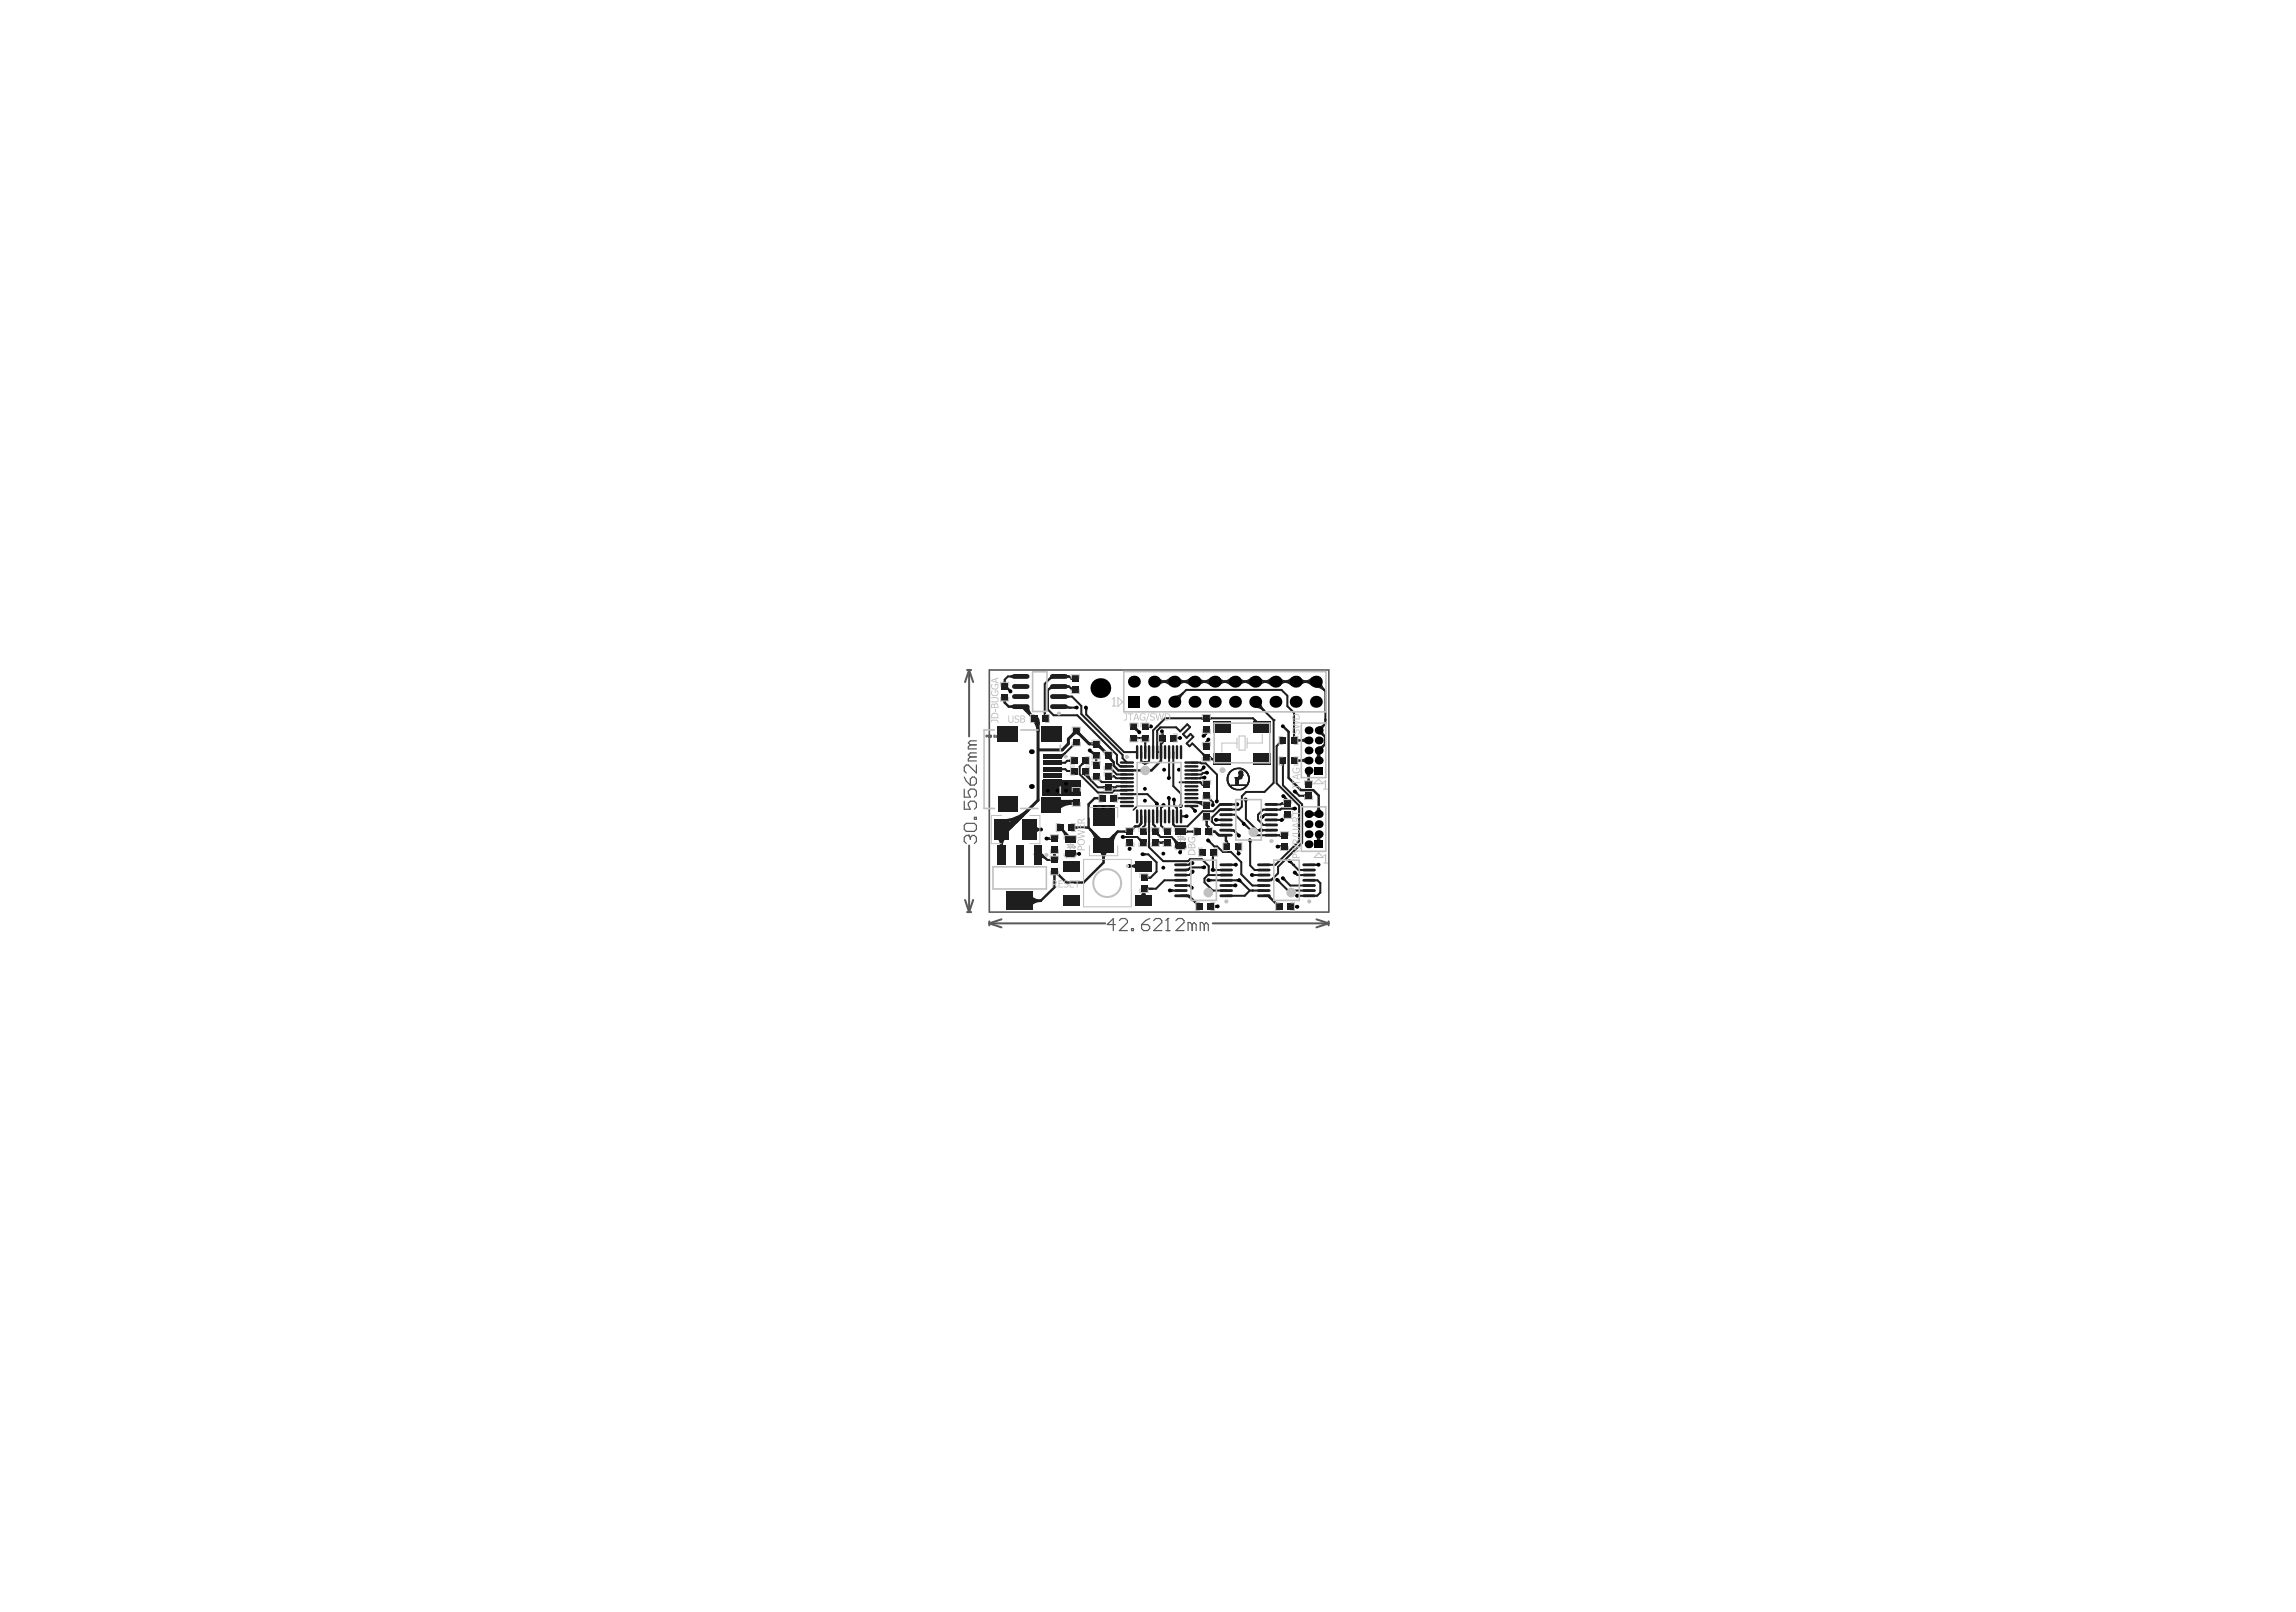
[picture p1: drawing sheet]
<svg xmlns="http://www.w3.org/2000/svg" width="288mm" height="202mm" viewBox="0 0 288 202" stroke-linecap="round" stroke-linejoin="round" font-family="sans-serif">
<g fill="none" stroke="#5a5a5a" stroke-width=".25">
<path d="M121.3 84h.5M121.5 84l.5 1.5M121.5 84v8.3M121.5 84l-.5 1.5M121 112.9l.5 1.5M121.3 114.4h.5M121.5 106v8.4M122 112.9l-.5 1.5M124 115.5v.5M124 115.8l1.6 .5M124 115.8h14.6M125.6 115.3l-1.6 .5"/>
<path d="M152.1 115.8h14.5M165.1 115.3l1.5 .5M166.6 115.5v.5M166.6 115.8l-1.5 .5"/>
</g>
<path d="M123.6 92.4h.2v-.2h-.2v.2M124 92.2h-.1v.2h.1M124.1 91.5v9.9M124.1 92.3h.1M124.1 92.2h.2v.2h-.2zM124.1 92.3h.2M124.6 92.3h.1M124.8 92.2h-.2v.2h.2M125.1 92.2v.2h-.2v-.1h.2M125.3 92.4h-.2l.1-.1h.1v.2h-.1M125.4 92.4h.1v-.1h-.1l.1 .1" fill="none" stroke="#5a5a5a" stroke-width=".13"/>
<path d="M124 84h42.6v30.4h-42.6z" fill="none" stroke="#5a5a5a" stroke-width=".2"/>
<g fill="none" stroke="#5a5a5a" stroke-width=".15">
<path d="M120.9 99v1h.8l-.3-.5v-.3l.3-.2h.5l.2 .2v.5l-.2 .3M120.9 97.4l.3 .5 .5 .6M121.7 97.7l.2-.3h.3l.2 .3v.5l-.2 .3h-.5zM121.7 93.4l-.3 .3v.2h1M121.7 94.9l-.3 .3v.2h1M121.7 94.9h.7M121.7 93.4h.7M122.4 95.9v1l-1-1h-.2l-.3 .3v.5l.3 .2M122.4 94.4h-.7l-.3 .3 .3 .2M122.4 92.9h-.7l-.3 .3 .3 .2M120.9 100.5v1h.8l-.3-.5v-.3l.3-.2h.5l.2 .2v.5l-.2 .3M120.9 103.5l.3-.3h1l.2 .3v.5l-.2 .3h-1l-.3-.3z"/>
<path d="M121.4 104.8h.1M121.4 104.8h-.2l-.3 .2v.5l.3 .3M121.4 104.8l.3 .2M121.7 105l.2-.2h.3l.2 .2v.5l-.2 .3M121.7 105v.3M122.2 102.5h.2v.2h-.2zM139.8 115.9h-1l.8-.7v1.5M140.3 115.4l.3-.2h.5l.3 .2v.3l-1.1 1h1.1M141.9 116.4h.2v.3h-.2zM143.1 115.9h.8l.2 .3v.2l-.2 .3h-.5l-.3-.3zM144.1 115.2l-.5 .2-.5 .5M144.7 115.4l.2-.2h.5l.3 .2v.3l-1 1h1"/>
<path d="M146.2 116.7h.5M146.4 115.2h.1M146.4 115.2v1.5M146.4 115.2l-.2 .2M147.4 115.4l.3-.2h.5l.3 .2v.3l-1.1 1h1.1M149.5 115.9l-.3-.2h-.2v1M149.5 115.9v.8M149.5 115.9l.2-.2 .3 .2v.8M151 115.9l-.3-.2h-.2v1M151 115.9v.8M151 115.9l.2-.2 .3 .2v.8"/>
</g>
<g fill="none" stroke="#1e1e1e" stroke-width=".3">
<path d="M126 87.4v.7l.5 .5h1.7M134.9 91.7h.1M142.2 91.2l.7 .6M145.7 91.7v1.4l-.1 .2v2.1l-1.2 1.2h-4.2l-.6-.6v-.4l-.7-.7v-.2M149.4 98.1h1.1l.3 .2h.5M160.9 91.1l.7 .7v5.7l1.5 1.6h1.6l.6 .7v2.3h-1.2M126.4 104h-.8l-.1 3.2M134.3 103.8h2.2l1.9 1.9v2.5l-2.5 2.5h-2.2l-1.5-1.5v2.1l-1.7 1.7h-2.7M138.3 100.1h-1.1l-.7 .7v3M143.1 102.4v.9l-.4 .3h-.4l-.6 .7h-1.6l-1.7 1.7M144.8 105.7h1.5M148 112.3h1l1.4 1.4"/>
<path d="M151.3 102.4v1.1l.2 .2v.6h.8l.5 .4h.9l.1 1.5M158.4 112.3h.6l1.4 1.4"/>
</g>
<g fill="none" stroke="#1e1e1e" stroke-width=".25">
<path d="M128 84.8h-1.6l-.4 .4v.8l.7 .7M131.9 96.5h1.7l.2 .2h.9M132 98.1h2.2l1 1M132.8 86.2h-1.1l-.3 .4v2.4l.7 .7h3l4.9 5v1l.4 .4h.9M132.8 86.1h1.3l.3 .4h.4M132.8 87.3h1.6l1.2 1.2v1l5.1 5.2v.4l.6 .5M132.8 88.7h2.2M134.7 95.4h-.9l-.3 .2h-1.6M134.8 85.1h-.5l-.2-.3h-2.2l-.9 1v4.3l.1 .1M134.9 93.1l-1.8 1.8h-1.2M136.1 96.7v.5l1.6 1.5h1.2M136.1 95.4l-.7 .7v1l2.3 2.3h1.7l.3-.3h1.6"/>
<path d="M136.2 88.7v.9l4.7 4.7h1.7M136.7 94.1l.5 .6h.2v1.3M137.6 97.3v.2l.5 .6h3.2M138.9 97.3h.8l.2 .3h1.4M139.1 96.1v.1l.9 .9h1.3M141.3 98.6h-1.3l-.1 .1h-.8M141.3 99.6h2.6l1.2 1.2v1.6M142.2 92.5l1.4 .1v1.7M143.1 94.3v1.1l.2 .2h.6l.2-.2v-1.1M144.3 91.1h-.8M144.7 85.5h20.3l1.2 1.2v4.1l-.9 .8 .8 .8v.9l-.8 .8v1.3M145.1 94.3h.1"/>
<path d="M145.1 94.3v-2.7l.4-.4h2l.5 .5 .9-.9 .3 .4-.9 .9 .5 .4 .5-.5 .3 .4-.8 .8 .3 .4 .4-.4 1.7 1.8 .5-.1 .2 .3h1.3M146.6 94.3v3.3M147.1 94.3v4.3l1 .9v1.6M147.1 92.5h.9M147.2 88l1.5-1.5h12l.7 .7v1.4l.8 .8v3.4M147.9 98.1h1.5M149.4 97.6h1.1M149.4 95.6h1.1l.1 .1h.6l1.4 1.4v3.4M150.5 97.6h.1M151 96.2l-.4 .4h-1.2M151.1 97.5l-.6 .1M151.2 91.5v.5l-.3 .3"/>
<path d="M151.3 99.8l.8 .8v.4M151.3 90l-.1 .1M151.4 96.9h-.6l-.2 .2h-1.2M151.5 92.7l-.3 .4v.5M157.4 88l2.3 2.3M158.2 91.2l-1.1-1.1h-11l-1.5 1.5v2.7M159.7 90.3h.1M159.7 90.3v7.9l-1.2 1.1h-2.3l-.5 .5v1.4l-.4 .3h-2.3l-1 1-.1 .5 .5 .4h1.3M160.8 93v-.2l-.7 .8v4.6l2.8 2.8v4.5l-3 2.9h-1.5M160.8 95.4v3.1l2.5 2.4v4.8l-3.1 3v.8l-.8 .9h-1M160.8 92.7l-.1 .1M160.9 99.8l.5 .5v.4h-.7l-.1 .2h-1.2"/>
<path d="M161 95.4h-.3l.1 .2M162.2 92.8h1.9M162.4 99.3l.5 .5h1.2M164.1 95.4h-1.9M164.1 96.6v1.8M129.1 104h1.5M131.2 105.2h1M132.2 106.6v1.2h-.9l-.6-.6h-.6M132.9 103.8l1.3 1.2v.3M134.2 107.1h1.1M139.7 100.1h1.6M140.8 105h1.8l.7 .7"/>
<path d="M141.6 108.6h1.8M141.7 105.7v.8M143.3 107.1h.7l1 1v1.2l-.8 .8h-.8M143.6 102.4v1.1l-.3 .2v.6M144.1 102.4v3.8l1.7 1.8h3.2l.2-.3h1.5l.8 .9v1.1M144.6 102.4v1l.2 .2v.7l.7 .7h1.4l1.1 1M145.9 100.9l-.3 .4v2.2l.7 .8M146.6 100.1v2.3M146.7 111.7h1.3M147.2 100.3v.7l.4 .4v1M148 106v.9M148 110.4h-2l-1.1 1h-1.5v1.4v.1"/>
<path d="M148 108.4h1M148 111h1.2l.3 .3M148.1 102.4h.7M148.6 104.3h1.6M149.4 101.1v.1l.5 .5M149.4 100.6h1.5l.4 .4M149.5 108.2h-.2l-.2 .2M149.6 109.3l-.5 .4h-1.1M151 108.8h-1.7l-.3 .3h-1M151.5 105.4l.8 .7h.3l.7 .7h1l1.3 1.3v1.5l1.4 1.4h1.4M151.5 110.4h3.9l1.3 1.3M151.8 113.7h.9"/>
<path d="M152.2 106.9l-.1 .1v2.1h1.7M152.5 102.8h1.2M153.7 104.1h1l.7 .7M153.7 102.2h1.1l2.7 2.5 3.6 .1M153.8 109.7h-2.4l-.4 .5v.4l1.1 1.1h1.7M153.8 108.4h1.2M153.8 111h1.1M155.2 100.9h-2.2l-.9 .8h-1.3l-1.9 1.9h-1.6l-.2-.2v-1M155.2 106.2v.8l.2 .1M156.2 100.3v2.4l1.4 1.4h1.8M156.7 111.7l-.6 .6h-2.3M156.7 111.7h1.7"/>
<path d="M156.7 105.3v3.2l.6 .6h1.1M157 109.7h1.4M159.4 102.2h-.9l-.2 .3M160.2 110.4l1.3 1.3h2.6M160.2 106.2h.9M160.9 110.1l.9 .9h2.3M161.4 102.1l-.7 .7h-1.3M161.7 108h.1M161.7 108l.4 .4M161.8 113.7h.9M162.1 108.4h.1M162.1 108.4l.7 .7h1.3"/>
<path d="M162.2 101.4h.1M162.4 101.4h.1M162.4 109.4l.3 .3h1.4M162.4 101.4h-1.8l-.1 .1h-2.1l-.7 .7v.6l.7 .6h1M162.6 112.3h.1M164.1 108.4h1.3M164.1 110.4h1.1l.3 .3v1.2l-.4 .4h-2.5M165.3 104.6v1.3M165.5 104.5v.1"/>
</g>
<path d="M128.2 88.6l1.9 2v9.7l-3.7 3.7M134.9 91.7l-.9 1v.6l-.8 .7h-2.9M134.9 91.7l1.7 1.6h.9l1.4 1.4" fill="none" stroke="#1e1e1e" stroke-width=".38"/>
<path d="M142.6 101.1l-.5 .5" fill="none" stroke="#1e1e1e" stroke-width=".2"/>
<g fill="none" stroke="#1e1e1e" stroke-width=".13">
<path d="M153.9 97.5h.1M153.9 97.6h.1M153.9 97.7h.1M153.9 97.8h.1M153.9 97.9h.1M153.9 97.4h.1M153.9 98h.1M153.9 97.3h.1M153.9 98.1h.1M153.9 97.2h.2M153.9 97.2h.1M153.9 98.2h.1"/>
<path d="M153.9 98.2h.2M154 97.1h.1M154 97.2h.1M154 98.2h.1M154 97.5h-.1M154 98.3h.1M154 97h.1M154 97.3l-.1 .1M154 97h.2M154 98.4h.2M154.1 97h.1M154.1 98.4h.1"/>
<path d="M154.1 98.5h.1M154.1 96.9h.1M154.1 98.5h.2M154.1 97.1h-.1M154.1 98.6h.2M154.1 96.9h.2M154.2 98.6h.1M154.2 96.8h.1M154.2 96.9l-.1 .1M154.2 98.6l.2 .1M154.2 96.8h.2M154.2 96.7h.2"/>
<path d="M154.3 98.5h1.9M154.3 98.7h.1M154.3 98.7h.2M154.3 96.7h.2M154.3 96.8h-.1M154.3 98.8h.2M154.3 96.6h.2M154.4 96.6h.2M154.4 98.8h.2M154.4 96.7h-.1M154.5 98.9h.2M154.5 96.5h.2"/>
<path d="M154.5 98.9h.3M154.5 96.5h.3M154.6 96.5h.2M154.6 98.9h.3M154.6 96.6h-.2M154.7 99h.3M154.7 99h1.1M154.7 96.4h1.1M154.8 99h1M154.8 96.4h1M154.8 97.5h.9M154.9 97.5h.8"/>
<path d="M154.9 97.6h.8M154.9 96.4h.8M154.9 97.7h.7M154.9 97.7h.5M154.9 97.8h.4M154.9 97.9h.4M154.9 98h.4M154.9 98.1h.4M154.9 98.1h.3M154.9 98.2h.3M154.9 98.3h.3M154.9 98.4h.3"/>
<path d="M154.9 98.4h1.3M155 99.1h.6M155 96.3h.6M155 96.4l-.4 .1M155.2 96.3h.3M155.2 97.4h.5M155.3 97.4h.4M155.3 98.1h-.4M155.3 96.9h.5M155.3 97h.5M155.3 97.3h.4M155.3 96.8h.5"/>
<path d="M155.3 97.1h.5M155.3 97.3h.5M155.3 97.7h-.4M155.4 97.1h.4M155.4 97.2h.4M155.4 97.2h.5M155.4 97.3h.4M155.4 96.7h.4M155.4 96.8h.4M155.6 99h.3M155.6 96.4l.3 .1M155.7 98.9h.2"/>
<path d="M155.7 96.5h.3M155.8 96.5h.2M155.8 98.9h.2M155.9 98.8h.2M155.9 96.6h.2M156 96.6h.1M156 98.8h.2M156 98.9h-.3M156 96.6h.2M156 98.7h.2M156 96.7h.2M156.1 96.7h.2"/>
<path d="M156.1 98.7h.1M156.2 96.8h.1M156.2 98.6h.1M156.2 96.8h.2M156.2 98.6h.2M156.2 96.9h.2M156.3 96.9h.1M156.3 98.5h.1M156.3 98.4h.1M156.3 98.6l-.2 .1M156.3 97h.2M156.3 98.4h.2"/>
<path d="M156.4 97h.1M156.4 98.3h.1M156.4 97.1h.1M156.4 98.5h-.2M156.4 98.2h.1M156.4 97.2h.1M156.4 97.2h.2M156.4 98.2h.2M156.5 97.2h.1M156.5 97.3h.1M156.5 98.1h.1M156.5 98.2h.1"/>
<path d="M156.5 98h.1M156.5 97.4h.1M156.5 97.5h.1M156.5 97.9h.1M156.5 97.6h.1M156.5 97.7h.1M156.5 97.8h.1"/>
</g>
<path d="M132 100.6h2.9" fill="none" stroke="#1e1e1e" stroke-width=".63"/>
<g fill="#1e1e1e">
<path d="M137 100.9h2.7v2.6h-2.7z" fill-rule="evenodd"/>
<path d="M130.8 97.8h4.7v1.9h-4.7z" fill-rule="evenodd"/>
</g>
<g fill="none" stroke="#1e1e1e" stroke-width=".3">
<path d="M125.8 87.6l.2 .4M126.1 87.6l-.1 .4M127.1 88.5l-.3 .1 .3 .1M138.1 99.9l-.4 .2 .4 .2M139.2 94.7v.3l.3 .4M142.2 91.4l.4 .1M142.4 91.2l.1 .4M142.7 91.6l.2 .1M145.6 92.7l.1 .4M145.7 92l.2 .4M145.7 92l-.1 .4M145.9 92.7l-.2 .4"/>
<path d="M151.1 98.2l-.3 .1 .3 .2M125 104.9a1.76 1.76 0 0 1 .6 1.3 1.76 1.76 0 0 1 .5-1.3M125.3 104.7l.2 .5 .1 .2 .1-.5 .2-.2M125.6 105.7l.2 .5M125.6 105.6l-.3 .7M128.8 112.5a1.3 1.3 0 0 0 1 .5 1.3 1.3 0 0 0-1 .4M129.1 112.3a1.8 1.8 0 0 0 1.4 .7 1.8 1.8 0 0 0-1.4 .6M132 109.4l.2 .4 .2-.4M132.2 109.5l.5 .1M132.4 109.2l.2 .3M134.4 103.6l.4 .2-.4 .1M136.7 104a2.85 2.85 0 0 1 .8 2"/>
<path d="M137.2 104.5a2.11 2.11 0 0 1 .6 1.5M137.7 105a1.41 1.41 0 0 1 .5 1M137.8 106.6a1.76 1.76 0 0 1 .6 1.2 1.76 1.76 0 0 1 .5-1.2M138.1 106.3l.1 .3 .2 .5v-.3l.3-.5M139.2 105.2l-.3 .5-.1 .3M139.4 105.1l-.7 .2M139.6 104.7a1.66 1.66 0 0 0-.4 1.3M140.1 104.3a2.24 2.24 0 0 0-.6 1.7M141.5 104.1l-.4 .2 .4 .1M142 103.9l-.1 .4M142.1 103.9l-.4 .2M143.1 103.1l-.1 .3"/>
<path d="M145 105.5l.4 .2-.4 .1M146.2 105.5l-.4 .2 .4 .1M148.7 112.4l.6 .2M148.7 112.3l.5 .2M150.4 113.4l-.4-.1 .2 .4M151.1 102.5l.2 .4M151.4 102.5l-.1 .4M151.5 103.7l.2 .4 .4 .2-.4 .1M151.5 103.7l-.1 .4M152.6 104.5l.4 .2M153.7 106l.1-.4 .2 .4M159.2 112.3v.3"/>
<path d="M160 113.3l.4 .2M160 113.3l.2 .4M164.3 101.8l.6 .3-.6 .2M165.6 101.8l-.3-.5a.83 .83 0 0 1-.8 .8l.6 .2"/>
</g>
<g fill="none" stroke="#1e1e1e" stroke-width=".38">
<path d="M128.5 88.6l.2 .5M128.9 88.6a1.27 1.27 0 0 0 1 1.4l.2 .2v.2M129.3 89.8l.2 .3M129.5 90.2a2.06 2.06 0 0 1 .6 1.5M129.8 90l.3 .5v.3M129.9 90.1l.1 .3M130 90.4l-.3-.1 .2 .1 .2 .1v.3M134.7 91.7l-.1 .3M135.1 91.7l.2 .3a.42 .42 0 0 0-.6 0M136.9 93.3l.4 .1M137.3 93.2l-.3 .1M137.4 93.5l.6 .2"/>
<path d="M138.6 94.4l.1 .3M138.6 94.4l.3 .1M126.3 104.1l-.2 .2-.5 .2M127 103.5a1.98 1.98 0 0 1-1.4 .6M127.6 102.9a2.92 2.92 0 0 1-2 .8M128.3 102.2a3.8 3.8 0 0 1-2.7 1.1M128.9 101.6a4.8 4.8 0 0 1-3.3 1.3"/>
</g>
<g fill="none" stroke="#1e1e1e" stroke-width=".25">
<path d="M125.8 85.9l.2-.5 .1 .5M126 86.3l.5 .2M126.2 86l.2 .4M126.5 86.5l.1 .2M126.5 86.5l.2 .1M126.8 84.8l.2 .2M127 84.7l-.2 .1M131 89.7l-.1 .2M131 89.3l.2 .6M131.8 84.8l-.1 .2M131.9 85l-.3 .2M131.9 86.3l-.4 .2"/>
<path d="M132.9 98.1h.2l.5 .3M132.9 95.6l.2 .1h-.2M132.9 96.4l.2 .1h-.2M132.9 94.8l.2 .1M132.9 97.9l.3 .2M133.1 94.8l-.2 .1M133.1 94.9l-.3 .1M133.5 98.1l.3 .1M133.5 94.4l-.4 .3h-.3M133.7 88.5l.6 .3M133.7 87.2l.3 .1-.3 .2M133.7 86l.3 .1"/>
<path d="M133.7 84.7l.3 .1M134 86.1l-.3 .1M134 84.8l-.3 .2M134.2 98.1l-.4 .2M134.2 98.2a1.51 1.51 0 0 1 .5 1M134.2 86.3l.3 .1 .1-.1M134.4 86.5h.1h.3M134.5 96.5l-.4 .2 .4 .2M134.5 95.2l-.4 .2 .4 .2M134.6 85l-.3 .1 .3 .1M134.6 98.6l.3 .6M134.7 93.1l-.2 .4 .4-.2"/>
<path d="M135 88.6l-.3 .1 .3 .1M135.9 95.4l-.2 .4 .4-.2M135.9 96.7l.1 .4M136 96.9l.1 .3 .2-.3M136.1 88.8l.1 .2 .1-.2M136.1 96.7l.2 .6 .2 .2M136.4 96.7a1.79 1.79 0 0 0 .5 1.3M136.7 94.2l.4 .2h.3M136.8 94.1l.1 .2-.2-.1M137.2 95.8l.2-.5 .2 .5M137.2 94.9l.2 .4 .2-.4M137.4 97.6l.4 .2"/>
<path d="M137.7 97.3l.2 .5M138.8 98.6l-.5 .1 .5 .2M138.9 96.3l.6 .2M139.1 98.6l.5 .1-.5 .2M139.1 97.2l.5 .1-.5 .2M139.2 96.1l.1 .3M139.8 99.9l.5 .2-.5 .2M140.3 96l.2 .1M142.3 92.4l.5 .1-.5 .2M143.2 95.6h.3M143.3 95.6l.2 .1M143.4 92.4l-.4 .1 .4 .2 .2 .5"/>
<path d="M143.7 91l.4 .1M143.7 92.7l-.1 .4M143.9 95.6l-.2 .1M144.1 95.4l-.5 .2M144.2 91.1l-.5 .2M144.2 91l-.2 .1M145 85.2l.6 .3-.6 .2M145.1 85a1.5 1.5 0 0 0 1.1 .5 1.5 1.5 0 0 0-1.1 .4M146.5 97.5l.1-.2 .1 .2M146.8 85a1.5 1.5 0 0 1-1.1 .5 1.5 1.5 0 0 1 1.1 .4M147 85.2l-.7 .3 .7 .2M147.2 87.4a1.52 1.52 0 0 0 1.1-.4 1.49 1.49 0 0 0-.5 1"/>
<path d="M147.3 92.4l.4 .1-.4 .2M147.5 85.2l.6 .3-.6 .2M147.7 85a1.5 1.5 0 0 0 1 .5 1.5 1.5 0 0 0-1 .4M147.9 87.4l-.3 .6M147.9 87.4l-.7 .2M147.9 92.5h-.2l.2 .1M149.3 85a1.5 1.5 0 0 1-1.1 .5 1.5 1.5 0 0 1 1.1 .4M149.5 85.2l-.6 .3 .6 .2M150 85.2l.7 .3-.7 .2M150.2 85a1.5 1.5 0 0 0 1.1 .5 1.5 1.5 0 0 0-1.1 .4M150.8 96.2l-.1 .2h.3M150.9 92.2l.3-.1-.1 .2"/>
<path d="M151 97.4l-.2 .1 .2 .1M151.1 89.9l-.5 .2 .5 .1M151.1 93.4l.1-.3 .2 .3M151.1 91.7l.1 .3 .2-.3M151.2 94.7l-.4-.2 .2 .5M151.3 96.8l-.3 .1M151.3 100l.3 .1M151.4 95.2l.3-.1 .2 .1M151.4 92.7l-.1 .3 .2-.1M151.4 89.9l.4 .2-.4 .1M151.4 94.8l.3 .1-.2 .2M151.5 99.7l.3 .6"/>
<path d="M151.7 95l-.1-.1-.4 .1 .3-.1 .3 .2M151.8 85a1.5 1.5 0 0 1-1 .5 1.5 1.5 0 0 1 1 .4M152 85.2l-.6 .3 .6 .2M152.3 95l-.4 .2 .4 .2M152.6 85.2l.6 .3-.6 .2M152.7 85a1.5 1.5 0 0 0 1.1 .5 1.5 1.5 0 0 0-1.1 .4M154.4 85a1.5 1.5 0 0 1-1.1 .5 1.5 1.5 0 0 1 1.1 .4M154.6 85.2l-.6 .3 .6 .2M155.1 85.2l.6 .3-.6 .2M155.3 85a1.5 1.5 0 0 0 1 .5 1.5 1.5 0 0 0-1 .4M156.9 85a1.5 1.5 0 0 1-1 .5 1.5 1.5 0 0 1 1 .4M157.1 85.2l-.6 .3 .6 .2"/>
<path d="M157.3 90.3l.2 .2v.6M157.4 88.4l.6 .2M157.4 88.6a1.5 1.5 0 0 1 1 .5M157.4 90.4l.5 .2M157.6 85.2l.7 .3-.7 .2M157.7 88l.3 .6M157.8 85a1.5 1.5 0 0 0 1.1 .5 1.5 1.5 0 0 0-1.1 .4M158 88a1.49 1.49 0 0 0 .4 1.1M159.4 85a1.5 1.5 0 0 1-1 .5 1.5 1.5 0 0 1 1 .4M159.7 85.2l-.7 .3 .7 .2M160.2 85.2l.6 .3-.6 .2M160.3 85a1.5 1.5 0 0 0 1.1 .5 1.5 1.5 0 0 0-1.1 .4"/>
<path d="M160.6 92.8l-.1 .4M160.7 95.6l.1 .4 .2-.4M160.8 93.1l-.5 .2M161.1 99.8v.3l-.2-.1M162 85a1.5 1.5 0 0 1-1.1 .5 1.5 1.5 0 0 1 1.1 .4M162.1 92.7l.1-.5 .2 .5 .5 .1-.5 .2M162.2 85.2l-.6 .3 .6 .2M162.4 95.2l.3 .2M162.5 99.3l.1 .2-.2-.1M162.7 85.2l.6 .3-.6 .2M162.9 85a1.5 1.5 0 0 0 1 .5 1.5 1.5 0 0 0-1 .4M163 95.4l-.6 .2"/>
<path d="M163.2 95.4l.6 .2M163.2 92.8l.6 .3M163.8 96.9l.3 .6 .2-.6M163.8 95.1l-.6 .2M163.8 92.6l-.6 .2M163.9 98.2l.2-.4 .1 .4M163.9 99.6l-.4 .2 .4 .2M164.5 85a1.5 1.5 0 0 1-1 .5 1.5 1.5 0 0 1 1 .4M164.7 85.2l-.6 .3 .6 .2M165 85.9l.6 .2M165.1 94.4l.2 .6M165.3 94.5l-.2 .6"/>
<path d="M165.3 85.5l.3 .6M165.3 94.5l.3 .6M165.3 91.2l.7-.2a.88 .88 0 0 0 0 1.2l-.7-.2M165.6 85.5a1.49 1.49 0 0 0 .4 1 1.52 1.52 0 0 0-1-.4M165.6 94.4l-.3 .6M166 93.5l-.7 .2M166 93.5l-.3 .6M129.5 103.7l.2 .2 .4 .1-.4 .2-.2 .1M129.7 107.1a.86 .86 0 0 1 1 .2M129.7 103.6l.3 .2 .6 .2-.6 .2-.3 .3M129.8 107.4a.97 .97 0 0 1 1.2 .1M129.9 107.6a1.07 1.07 0 0 1 1.3 .1"/>
<path d="M130.5 103.9l-.2 .1 .2 .1M130.5 107.1l.2 .1-.2 .1M131.3 105.1l.2 .1-.2 .1M132 105l-.4 .2 .4 .1M132 106.7l.2 .5 .2-.5M132.4 107.7l-.2-.5-.2 .5-.4 .1 .4 .2M132.9 104l.4 .2M133.1 104a1.81 1.81 0 0 1 .5 1.3M133.2 103.8l.1 .4M133.5 104.4l.2 .3 .2 .6M134 104.9l.2 .4M134.6 106.9l.5 .2"/>
<path d="M135 107.1l-.4 .1M135.3 107l-.3 .1 .3 .1M140.9 104.9l.2 .1h-.2M141.5 105.8l.2 .5 .1-.5M141.6 106.4l.1-.2v.2M141.7 108.5l.2 .1-.2 .1M142.6 108.3a1.27 1.27 0 0 1-.9 .3 1.12 1.12 0 0 1 .9 .4M142.9 105.2l.2 .5M142.9 105.2l.4 .2M143.1 104.1l.2-.4 .2 .4M143.4 107l.2 .1-.2 .1M143.4 111.5a1.46 1.46 0 0 1-.4 1"/>
<path d="M143.4 112.1l-.2 .6M143.4 111.8l.2 .5 .1 .2M143.6 111.3l.4 .1-.4 .2-.2 .5-.1-.5M143.6 109.9l.4 .2-.4 .1M144.6 103.1l.1 .4M144.6 104.1l.2-.4 .2 .4M145 100.9l.1 .2 .1-.2M145.1 104.3l.2 .4-.5-.2M145.1 100.7l-.2-.1 .1 .2M145.8 100.9l-.1 .3 .2-.1M146.3 104l-.4-.1 .2 .4M146.5 100.2l.1 .2 .1-.2"/>
<path d="M146.8 111.6l.2 .1-.2 .1M147.1 103.1l.1 .4M147.1 105.2l.2 .2 .2 .6M147.1 100.4l.1 .2 .1-.2M147.6 105.6l.1 .4M147.8 106.2l.2 .5 .2-.5M147.9 106.8l.1-.2 .1 .2M148.1 100.8l-.1 .2M148.1 100.8l.1 .2M148.4 104.1l.5 .2-.5 .2M148.7 102.3l-.2 .1 .2 .1M149.2 108.9l-.5 .1"/>
<path d="M149.2 111.1l.1 .2M149.3 111.1l.2 .1M149.4 109.3v.2l.2-.1M149.5 108.2h-.2l.2 .1M149.5 108.3h-.2l-.2 .1M149.7 100.6a2.03 2.03 0 0 1 1.4 .6M149.9 101.6l-.2-.1v.2M150 104.1l-.5 .2 .5 .2M150.3 100.6a1.42 1.42 0 0 1 1 .4M150.9 100.6l.6 .2M150.9 108.7l-.2 .1 .2 .1M151.3 100.7l-.4-.1 .1 .4"/>
<path d="M151.6 105.4l.1 .2-.2-.1M151.6 110.3l.2 .1-.2 .1M152 113.5l.4 .2M152 107l.1 .2M152 109l.1-.2 .1 .2 .2 .1-.2 .1M152 100.9l.1-.2 .1 .2M152.3 107l-.2 .5v.2M152.4 113.7l.2 .1M152.4 113.7l-.4 .1M152.5 100.4l.1-.2 .1 .2M152.6 102.7l.2 .1M152.6 113.6l-.2 .1"/>
<path d="M152.8 102.8l-.2 .1M153 101.6h-.2M153 100.9l-.2 .1M154.4 104.1l.5 .3M154.4 104.1l.4 .1M154.6 111l.3 .1M154.9 110.9l-.3 .1M154.9 108.4h-.2l.2 .1M155 106.4l.2 .4 .2-.4M155.1 100.8l-.2 .1 .2 .1M155.2 106.6l.2 .4M155.3 110.3l-.2 .1 .2 .1"/>
<path d="M155.4 104.7l-.2-.1v.2M155.5 110.4l.1 .2-.2-.1M155.7 103l.2 .3M156 103.4l.3 .2M156.1 100.4l.1 .2 .1-.2M156.7 105.5v.2l.1-.2M157.1 109.6l.2 .1-.2 .1M158 104l-.2 .1 .2 .1M158.2 104l.2 .1-.2 .1M158.3 102.3l.2-.1-.1 .3M158.7 102.2l-.4 .1M159.6 110.1l-.5 .2"/>
<path d="M160.2 110.5h.1M160.3 106.1l.2 .1-.2 .1M160.3 110.3l.1 .3M160.3 104.8l.6 .2M160.4 102.8l.2 .1M160.9 104.6l-.4 .1M160.9 106l-.5 .2 .5 .1M160.9 102.6l-.2 .1M160.9 102.6l-.1 .2M161 110.1l.1 .2h-.2M161.2 100.1l.2 .4v.3M161.2 102.1l-.2 .5 .4-.2"/>
<path d="M161.3 100.6l-.5 .1 .5 .2M161.4 100.3l.1 .2M161.4 100.3l-.1 .2M161.8 108l.1 .2-.2-.1M162 113.5l.4 .2-.4 .2M162.3 101.3l-.3 .1 .3 .1M162.5 109.4l.1 .2h-.2M162.6 113.6l-.2 .1 .2 .1M162.7 112.2l.2 .1M163 112.3l-.3 .1M165.1 104.9l.2 .6M165.3 108.4h-.2l.2 .1"/>
<path d="M165.3 105l-.2 .6M165.3 105l.3 .6M165.6 104.9l-.3 .6"/>
</g>
<path d="M132.5 100.4l.6 .2M134.3 100.6a2.52 2.52 0 0 0-1.8 .8" fill="none" stroke="#1e1e1e" stroke-width=".63"/>
<g fill="#000">
<circle cx="126.7" cy="86.7" r=".24"/>
<circle cx="129.3" cy="94.3" r=".3"/>
<circle cx="129.3" cy="98.6" r=".3"/>
<circle cx="131.4" cy="99.1" r=".24"/>
<circle cx="132.6" cy="99.1" r=".24"/>
<circle cx="133.7" cy="98.3" r=".24"/>
<circle cx="133.7" cy="99.1" r=".24"/>
<circle cx="135" cy="88.7" r=".24"/>
<circle cx="136.1" cy="88.7" r=".24"/>
<circle cx="136.6" cy="94.1" r=".24"/>
<circle cx="138" cy="86.3" r="1.24"/>
<circle cx="142.2" cy="85.5" r=".75"/>
<circle cx="142.8" cy="91.8" r=".24"/>
<circle cx="143.5" cy="98.9" r=".24"/>
<circle cx="143.5" cy="95.7" r=".24"/>
<circle cx="144.3" cy="91.1" r=".24"/>
<circle cx="144.7" cy="85.5" r=".75"/>
<circle cx="144.7" cy="88" r=".75"/>
<circle cx="145.7" cy="91.7" r=".24"/>
<circle cx="146" cy="96.5" r=".24"/>
<circle cx="146.5" cy="97.6" r=".24"/>
<circle cx="147.2" cy="85.5" r=".75"/>
<circle cx="147.2" cy="88" r=".75"/>
<circle cx="147.8" cy="96.5" r=".24"/>
<circle cx="148" cy="92.5" r=".24"/>
<circle cx="149.8" cy="85.5" r=".75"/>
<circle cx="149.8" cy="88" r=".75"/>
<circle cx="150.9" cy="92.3" r=".24"/>
<circle cx="150.9" cy="96.2" r=".24"/>
<circle cx="151" cy="97.5" r=".24"/>
<circle cx="151.3" cy="96.9" r=".24"/>
<circle cx="151.5" cy="92.7" r=".24"/>
<circle cx="152.3" cy="85.5" r=".75"/>
<circle cx="152.3" cy="88" r=".75"/>
<circle cx="154.8" cy="85.5" r=".75"/>
<circle cx="154.8" cy="88" r=".75"/>
<circle cx="157.4" cy="88" r=".75"/>
<circle cx="157.4" cy="85.5" r=".75"/>
<circle cx="159.9" cy="88" r=".75"/>
<circle cx="159.9" cy="85.5" r=".75"/>
<circle cx="160.8" cy="91.1" r=".24"/>
<circle cx="160.9" cy="99.8" r=".24"/>
<circle cx="162.3" cy="99.2" r=".24"/>
<circle cx="162.4" cy="88" r=".75"/>
<circle cx="162.4" cy="85.5" r=".75"/>
<circle cx="164.1" cy="95.4" r=".49"/>
<circle cx="164.1" cy="94.1" r=".49"/>
<circle cx="164.1" cy="96.6" r=".49"/>
<circle cx="164.1" cy="91.6" r=".49"/>
<circle cx="164.1" cy="92.8" r=".49"/>
<circle cx="165" cy="85.5" r=".75"/>
<circle cx="165" cy="88" r=".75"/>
<circle cx="165.3" cy="94.1" r=".49"/>
<circle cx="165.3" cy="91.6" r=".49"/>
<circle cx="165.3" cy="95.4" r=".49"/>
<circle cx="165.3" cy="92.8" r=".49"/>
<circle cx="130.5" cy="104" r=".24"/>
<circle cx="131.2" cy="105.1" r=".24"/>
<circle cx="135.3" cy="107.1" r=".24"/>
<circle cx="137.3" cy="101.2" r=".24"/>
<circle cx="138.3" cy="101.2" r=".24"/>
<circle cx="139.3" cy="101.2" r=".24"/>
<circle cx="140.8" cy="104.9" r=".24"/>
<circle cx="141.6" cy="108.6" r=".24"/>
<circle cx="141.6" cy="106.5" r=".24"/>
<circle cx="143.2" cy="107.1" r=".24"/>
<circle cx="143.5" cy="100.4" r=".24"/>
<circle cx="145" cy="100.8" r=".24"/>
<circle cx="145.9" cy="108.8" r=".24"/>
<circle cx="145.9" cy="107" r=".24"/>
<circle cx="145.9" cy="100.9" r=".24"/>
<circle cx="146.5" cy="100.1" r=".24"/>
<circle cx="146.7" cy="111.7" r=".24"/>
<circle cx="147.2" cy="100.3" r=".24"/>
<circle cx="148" cy="106.9" r=".24"/>
<circle cx="148" cy="101.1" r=".24"/>
<circle cx="148.8" cy="102.3" r=".24"/>
<circle cx="149.4" cy="111.3" r=".24"/>
<circle cx="149.5" cy="108.2" r=".24"/>
<circle cx="149.5" cy="109.3" r=".24"/>
<circle cx="149.8" cy="101.7" r=".24"/>
<circle cx="151" cy="108.8" r=".24"/>
<circle cx="151.5" cy="105.4" r=".24"/>
<circle cx="151.5" cy="110.4" r=".24"/>
<circle cx="152" cy="109.1" r=".24"/>
<circle cx="152" cy="101" r=".24"/>
<circle cx="152.4" cy="102.8" r=".24"/>
<circle cx="152.5" cy="100.5" r=".24"/>
<circle cx="152.7" cy="113.7" r=".24"/>
<circle cx="154.9" cy="111" r=".24"/>
<circle cx="155" cy="108.4" r=".24"/>
<circle cx="155.1" cy="100.9" r=".24"/>
<circle cx="155.3" cy="107" r=".24"/>
<circle cx="155.3" cy="104.8" r=".24"/>
<circle cx="155.4" cy="110.4" r=".24"/>
<circle cx="155.9" cy="103.3" r=".24"/>
<circle cx="156.2" cy="100.3" r=".24"/>
<circle cx="156.7" cy="105.4" r=".24"/>
<circle cx="157" cy="109.7" r=".24"/>
<circle cx="158.1" cy="104.1" r=".24"/>
<circle cx="158.2" cy="102.4" r=".24"/>
<circle cx="160.1" cy="110.3" r=".24"/>
<circle cx="160.2" cy="106.2" r=".24"/>
<circle cx="160.7" cy="102.8" r=".24"/>
<circle cx="160.8" cy="110.1" r=".24"/>
<circle cx="161.7" cy="108" r=".24"/>
<circle cx="162.3" cy="101.4" r=".24"/>
<circle cx="162.3" cy="109.4" r=".24"/>
<circle cx="162.6" cy="112.3" r=".24"/>
<circle cx="162.7" cy="113.7" r=".24"/>
<circle cx="164.1" cy="104.6" r=".49"/>
<circle cx="164.1" cy="103.3" r=".49"/>
<circle cx="164.1" cy="105.9" r=".49"/>
<circle cx="164.1" cy="102.1" r=".49"/>
<circle cx="165.3" cy="108.4" r=".24"/>
<circle cx="165.3" cy="102.1" r=".49"/>
<circle cx="165.3" cy="104.6" r=".49"/>
<circle cx="165.3" cy="103.3" r=".49"/>
</g>
<g fill="#000">
<path d="M141.4 87.2h1.5v1.5h-1.5z" fill-rule="evenodd"/>
<path d="M164.8 96.2h1v.9h-1z" fill-rule="evenodd"/>
<path d="M164.8 105.4h1v1h-1z" fill-rule="evenodd"/>
</g>
<g fill="#1e1e1e">
<path d="M125.6 87h.7v.8h-.7z" fill-rule="evenodd"/>
<path d="M125.6 85.7h.7v.7h-.7z" fill-rule="evenodd"/>
<path d="M131.8 107.5h.8v.7h-.8z" fill-rule="evenodd"/>
<path d="M133.9 103.4h.8v.8h-.8z" fill-rule="evenodd"/>
<path d="M134.3 95h.8v.8h-.8z" fill-rule="evenodd"/>
<path d="M135.7 95h.8v.8h-.8z" fill-rule="evenodd"/>
<path d="M137.9 99.7h.7v.8h-.7z" fill-rule="evenodd"/>
<path d="M144.4 105.3h.8v.7h-.8z" fill-rule="evenodd"/>
<path d="M144.4 103.9h.8v.8h-.8z" fill-rule="evenodd"/>
<path d="M146 105.3h.7v.7h-.7z" fill-rule="evenodd"/>
<path d="M146 103.9h.7v.8h-.7z" fill-rule="evenodd"/>
<path d="M150 113.3h.8v.7h-.8z" fill-rule="evenodd"/>
<path d="M149.8 103.9h.7v.8h-.7z" fill-rule="evenodd"/>
<path d="M160 113.3h.8v.8h-.8z" fill-rule="evenodd"/>
<path d="M160.7 105.8h.7v.8h-.7z" fill-rule="evenodd"/>
<path d="M160.5 95h.7v.8h-.7z" fill-rule="evenodd"/>
<path d="M161.9 95h.7v.8h-.7z" fill-rule="evenodd"/>
<path d="M131.8 108.8h.8v.8h-.8z" fill-rule="evenodd"/>
<path d="M131.8 106.2h.8v.7h-.8z" fill-rule="evenodd"/>
<path d="M131.8 104.8h.8v.7h-.8z" fill-rule="evenodd"/>
<path d="M133.5 104.9h1.3v.8h-1.3z" fill-rule="evenodd"/>
<path d="M133.5 106.7h1.3v.7h-1.3z" fill-rule="evenodd"/>
<path d="M134.3 96.3h.8v.8h-.8z" fill-rule="evenodd"/>
<path d="M134.4 86.1h.8v.8h-.8z" fill-rule="evenodd"/>
<path d="M134.4 84.7h.8v.8h-.8z" fill-rule="evenodd"/>
<path d="M135.7 96.3h.8v.8h-.8z" fill-rule="evenodd"/>
</g>
<path d="M142.6 101.6v1.5M143.1 101.6v1.5" fill="none" stroke="#1e1e1e" stroke-width=".3"/>
<path d="M141.8 92.2h.7v.7h-.7z" fill-rule="evenodd" fill="#1e1e1e"/>
<path d="M142.6 93.6v1.5M143.1 93.6v1.5" fill="none" stroke="#1e1e1e" stroke-width=".3"/>
<path d="M141.8 90.8h.7v.7h-.7z" fill-rule="evenodd" fill="#1e1e1e"/>
<g fill="none" stroke="#1e1e1e" stroke-width=".3">
<path d="M144.1 93.6v1.5M144.6 93.6v1.5M145.1 93.6v1.5M146.1 93.6v1.5M146.6 93.6v1.5M147.1 93.6v1.5M148.1 93.6v1.5M144.1 101.6v1.5M144.6 101.6v1.5M145.1 101.6v1.5M146.1 101.6v1.5M146.6 101.6v1.5"/>
<path d="M147.1 101.6v1.5M148.1 101.6v1.5"/>
</g>
<g fill="#1e1e1e">
<path d="M150.4 106.5h.8v.7h-.8z" fill-rule="evenodd"/>
<path d="M151.8 106.5h.8v.7h-.8z" fill-rule="evenodd"/>
<path d="M160.7 104.4h.7v.8h-.7z" fill-rule="evenodd"/>
<path d="M160.5 92.5h.7v.7h-.7z" fill-rule="evenodd"/>
<path d="M161.9 92.5h.7v.7h-.7z" fill-rule="evenodd"/>
<path d="M127.3 106h1v2.4h-1z" fill-rule="evenodd"/>
<path d="M129.6 106h1v2.4h-1z" fill-rule="evenodd"/>
<path d="M132.5 103.4h.8v.8h-.8z" fill-rule="evenodd"/>
<path d="M130.8 97.8h2.3v.5h-2.3z" fill-rule="evenodd"/>
<path d="M130.8 97h2.2v.5h-2.2z" fill-rule="evenodd"/>
<path d="M130.8 96.2h2.3v.5h-2.3z" fill-rule="evenodd"/>
<path d="M130.8 95.4h2.2v.5h-2.2z" fill-rule="evenodd"/>
<path d="M129.3 89.7h.7v.8h-.7z" fill-rule="evenodd"/>
<path d="M130.7 89.7h.7v.8h-.7z" fill-rule="evenodd"/>
</g>
<path d="M127.2 87.3h1.6M127.2 86.1h1.6M131.9 87.3h1.6M131.9 86.1h1.6" fill="none" stroke="#1e1e1e" stroke-width=".61"/>
<g fill="#1e1e1e">
<path d="M141.3 105.3h.7v.7h-.7z" fill-rule="evenodd"/>
<path d="M141.3 103.9h.7v.8h-.7z" fill-rule="evenodd"/>
<path d="M139.3 99.7h.7v.8h-.7z" fill-rule="evenodd"/>
</g>
<path d="M140.5 99.6h1.5M140.5 97.6h1.5M140.5 98.1h1.5M140.5 98.6h1.5M140.5 100.1h1.5M140.5 100.6h1.5" fill="none" stroke="#1e1e1e" stroke-width=".3"/>
<g fill="#1e1e1e">
<path d="M137 95.6h.8v.7h-.8z" fill-rule="evenodd"/>
<path d="M138.6 95.7h.7v.8h-.7z" fill-rule="evenodd"/>
</g>
<path d="M140.5 95.6h1.5M140.5 96.1h1.5M140.5 96.6h1.5" fill="none" stroke="#1e1e1e" stroke-width=".3"/>
<path d="M134.6 91.3h.7v.7h-.7z" fill-rule="evenodd" fill="#1e1e1e"/>
<path d="M147.4 112.3h1.3M147.4 111.7h1.3" fill="none" stroke="#1e1e1e" stroke-width=".35"/>
<path d="M143.1 109.7h.7v.7h-.7z" fill-rule="evenodd" fill="#1e1e1e"/>
<path d="M147.4 110.4h1.3M147.4 109.7h1.3M147.4 108.4h1.3" fill="none" stroke="#1e1e1e" stroke-width=".35"/>
<g fill="#1e1e1e">
<path d="M142.9 105.3h.8v.7h-.8z" fill-rule="evenodd"/>
<path d="M147.4 105.7h1.2v.7h-1.2z" fill-rule="evenodd"/>
<path d="M142.9 103.9h.8v.8h-.8z" fill-rule="evenodd"/>
<path d="M147.4 103.9h1.2v.8h-1.2z" fill-rule="evenodd"/>
</g>
<path d="M148.6 99.6h1.5M148.6 98.6h1.5M148.6 98.1h1.5M148.6 97.6h1.5M148.6 96.6h1.5M148.6 96.1h1.5M148.6 95.6h1.5M148.6 100.6h1.5M148.6 100.1h1.5" fill="none" stroke="#1e1e1e" stroke-width=".3"/>
<path d="M151.4 113.3h.8v.7h-.8z" fill-rule="evenodd" fill="#1e1e1e"/>
<path d="M153.1 112.3h1.3M153.1 111.7h1.3M153.1 110.4h1.3M153.1 109.7h1.3M153.1 108.4h1.3" fill="none" stroke="#1e1e1e" stroke-width=".35"/>
<g fill="#1e1e1e">
<path d="M154.8 105.8h.8v.8h-.8z" fill-rule="evenodd"/>
<path d="M153.4 105.8h.8v.8h-.8z" fill-rule="evenodd"/>
</g>
<path d="M153 104.1h1.4M153 103.4h1.4" fill="none" stroke="#1e1e1e" stroke-width=".35"/>
<g fill="#1e1e1e">
<path d="M151.2 103.9h.7v.8h-.7z" fill-rule="evenodd"/>
<path d="M150.9 102h.8v.8h-.8z" fill-rule="evenodd"/>
</g>
<path d="M153 102.2h1.4M153 101.5h1.4" fill="none" stroke="#1e1e1e" stroke-width=".35"/>
<g fill="#1e1e1e">
<path d="M150.9 99.4h.8v.7h-.8z" fill-rule="evenodd"/>
<path d="M150.9 98h.8v.7h-.8z" fill-rule="evenodd"/>
<path d="M150.9 93.2h.7v.8h-.7z" fill-rule="evenodd"/>
<path d="M150.9 91.1h.7v.7h-.7z" fill-rule="evenodd"/>
<path d="M150.9 89.7h.7v.8h-.7z" fill-rule="evenodd"/>
<path d="M161.4 113.3h.8v.8h-.8z" fill-rule="evenodd"/>
</g>
<path d="M163.5 112.3h1.3M163.5 111.7h1.3M163.5 110.4h1.3M163.5 109.7h1.3M163.5 108.4h1.3" fill="none" stroke="#1e1e1e" stroke-width=".35"/>
<g fill="#1e1e1e">
<path d="M161.1 101.8h.7v.7h-.7z" fill-rule="evenodd"/>
<path d="M163.7 99.4h.7v.8h-.7z" fill-rule="evenodd"/>
<path d="M163.7 98h.7v.8h-.7z" fill-rule="evenodd"/>
<path d="M128.2 102.8h1.8v2.5h-1.8z" fill-rule="evenodd"/>
<path d="M130.8 94.6h2.3v.5h-2.3z" fill-rule="evenodd"/>
</g>
<path d="M127.2 88.6h1.6M127.2 84.8h1.6M131.9 88.6h1.6M131.9 84.8h1.6" fill="none" stroke="#1e1e1e" stroke-width=".61"/>
<path d="M134.6 100.2h.7v.8h-.7z" fill-rule="evenodd" fill="#1e1e1e"/>
<path d="M140.5 101.1h1.5" fill="none" stroke="#1e1e1e" stroke-width=".3"/>
<g fill="#1e1e1e">
<path d="M137.1 105.2h2.5v1.7h-2.5z" fill-rule="evenodd"/>
<path d="M137.1 101.6h2.5v1.8h-2.5z" fill-rule="evenodd"/>
<path d="M134.6 92.7h.7v.7h-.7z" fill-rule="evenodd"/>
<path d="M134.6 98.9h.7v.7h-.7z" fill-rule="evenodd"/>
<path d="M137 97h.8v.7h-.8z" fill-rule="evenodd"/>
<path d="M137 94.3h.8v.8h-.8z" fill-rule="evenodd"/>
<path d="M137 92.9h.8v.8h-.8z" fill-rule="evenodd"/>
<path d="M138.6 94.3h.7v.8h-.7z" fill-rule="evenodd"/>
<path d="M138.6 97h.7v.7h-.7z" fill-rule="evenodd"/>
<path d="M138.6 98.3h.7v.8h-.7z" fill-rule="evenodd"/>
</g>
<path d="M140.5 97.1h1.5M140.5 99.1h1.5" fill="none" stroke="#1e1e1e" stroke-width=".3"/>
<path d="M143.1 111.1h.7v.7h-.7z" fill-rule="evenodd" fill="#1e1e1e"/>
<path d="M147.4 111h1.3M147.4 109.1h1.3" fill="none" stroke="#1e1e1e" stroke-width=".35"/>
<path d="M143.6 101.6v1.5M145.6 101.6v1.5M147.6 101.6v1.5M148.6 101.1h1.5" fill="none" stroke="#1e1e1e" stroke-width=".3"/>
<g fill="#1e1e1e">
<path d="M145.3 92.2h.8v.7h-.8z" fill-rule="evenodd"/>
<path d="M146.7 92.2h.8v.7h-.8z" fill-rule="evenodd"/>
<path d="M143.2 92.2h.7v.7h-.7z" fill-rule="evenodd"/>
</g>
<path d="M143.6 93.6v1.5M145.6 93.6v1.5M147.6 93.6v1.5M148.6 99.1h1.5M148.6 97.1h1.5" fill="none" stroke="#1e1e1e" stroke-width=".3"/>
<path d="M143.2 90.8h.7v.7h-.7z" fill-rule="evenodd" fill="#1e1e1e"/>
<path d="M153.1 111h1.3M153.1 109.1h1.3" fill="none" stroke="#1e1e1e" stroke-width=".35"/>
<path d="M150.9 100.6h.8v.8h-.8z" fill-rule="evenodd" fill="#1e1e1e"/>
<path d="M153 104.7h1.4M153 102.8h1.4M153 100.9h1.4" fill="none" stroke="#1e1e1e" stroke-width=".35"/>
<g fill="#1e1e1e">
<path d="M150.9 94.6h.7v.7h-.7z" fill-rule="evenodd"/>
<path d="M152.1 94.5h2.2v1.4h-2.2z" fill-rule="evenodd"/>
</g>
<path d="M163.5 111h1.3M163.5 109.1h1.3" fill="none" stroke="#1e1e1e" stroke-width=".35"/>
<g fill="#1e1e1e">
<path d="M161.1 100.4h.7v.7h-.7z" fill-rule="evenodd"/>
<path d="M125 106h1v2.4h-1z" fill-rule="evenodd"/>
<path d="M130.6 99.9h2.4v2h-2.4z" fill-rule="evenodd"/>
<path d="M130.6 91.1h2.5v2h-2.5z" fill-rule="evenodd"/>
<path d="M152.1 90.5h2.2v1.4h-2.2z" fill-rule="evenodd"/>
</g>
<path d="M157.8 112.3h1.3M157.8 111.7h1.3M157.8 110.4h1.3M157.8 109.7h1.3M157.8 108.4h1.3M158.7 104.1h1.4M158.7 103.4h1.4M158.7 102.2h1.4M158.7 101.5h1.4" fill="none" stroke="#1e1e1e" stroke-width=".35"/>
<g fill="#1e1e1e">
<path d="M142.3 112.2h2.1v1.3h-2.1z" fill-rule="evenodd"/>
<path d="M133.2 112.2h2.1v1.3h-2.1z" fill-rule="evenodd"/>
<path d="M126.2 111.8h3.3v2.3h-3.3z" fill-rule="evenodd"/>
<path d="M124.7 102.8h1.7v2.5h-1.7z" fill-rule="evenodd"/>
</g>
<path d="M157.8 111h1.3M157.8 109.1h1.3M158.7 104.7h1.4M158.7 102.8h1.4M158.7 100.9h1.4" fill="none" stroke="#1e1e1e" stroke-width=".35"/>
<g fill="#1e1e1e">
<path d="M157.2 94.5h2.2v1.4h-2.2z" fill-rule="evenodd"/>
<path d="M125.1 99.9h2.5v2h-2.5z" fill-rule="evenodd"/>
<path d="M142.3 108h2.1v1.3h-2.1z" fill-rule="evenodd"/>
<path d="M133.2 108h2.1v1.3h-2.1z" fill-rule="evenodd"/>
<path d="M125.1 91h2.5v2h-2.5z" fill-rule="evenodd"/>
<path d="M157.2 90.5h2.2v1.4h-2.2z" fill-rule="evenodd"/>
</g>
<g fill="none" stroke="#c0c0c0" stroke-width=".2">
<path d="M124.7 91.5h-1.3v9.9h1.3M128 91.5h2.1M129.5 84.2h1.8v5h-1.8zM132.9 93.4v.8M132.9 98.7v.8M140.9 84.2h25.3v5.1h-25.3zM142.6 95.6h5.5v5.5h-5.5zM152.2 90.7h7v4.9h-7zM163.2 90.7h3v6.8h-3zM124.5 108.7h6.7v2.8h-6.7zM128 101.4h2.1M149.3 107.9h3.2v5h-3.2z"/>
<path d="M154.9 100.3h3.2v5h-3.2zM159.7 107.9h3.2v5h-3.2zM163.2 101.2h3v5.6h-3z"/>
</g>
<g fill="none" stroke="#c0c0c0" stroke-width=".13">
<path d="M125.5 86v-.4h1v.4M125.5 87.4v.5h1v-.5M129.7 89.6h-.5v1h.5M131.1 89.6h.4v1h-.4M134.3 85.1v-.5h1v.5M134.3 86.5v.5h1v-.5M134.4 91.7v-.5h1v.5M134.4 93.1v.4h1v-.4M134.4 99.2v-.4h1v.4M134.7 96.2h-.5v1h.5M134.7 94.9h-.5v1h.5M136.1 96.2h.5v1h-.5"/>
<path d="M136.1 94.9h.5v1h-.5M136.9 93.3v-.5h1v.5M136.9 94.7v.5h1v-.5M136.9 96v-.5h1v.5M136.9 97.3v.5h1v-.5M138.3 99.6h-.5v1h.5M138.4 94.7v-.5h1.1v.5M138.4 96.1v.5h1.1v-.5M138.4 97.3v-.4h1.1v.4M138.4 98.7v.5h1.1v-.5M139.7 99.6h.4v1h-.4M140.2 87.4l.5 .6-.5 .6z"/>
<path d="M141.7 92.5v.5h1v-.5M141.7 91.2v-.5h1v.5M143.1 92.5v.5h1v-.5M143.1 91.2v-.5h1v.5M145.7 92h-.5v1.1h.5M147.1 92h.5v1.1h-.5M150.7 90.1v-.5h1v.5M150.7 91.5v.4h1v-.4M150.7 93.6v-.5h1v.5M150.7 95v.4h1v-.4M150.8 98.3v-.4h1v.4M150.8 99.7v.5h1v-.5"/>
<path d="M155.1 93.2h-1.9v1.1M155.1 92.5v1.3M155.3 92.3h.8v1.8h-.8zM156.4 92.5v1.3M158.3 92v1.2h-1.9M160.8 94.9h-.4v1h.4M160.8 92.3h-.4v1.1h.4M162.2 94.9h.5v1h-.5M162.2 92.3h.5v1.1h-.5M163.6 98.4v-.5h1v.5M163.6 99.8v.5h1v-.5M164.7 98.3l.6-.6 .6 .6z"/>
<path d="M125.6 102.3h-1.3v3.5h1.3M129.1 102.3h1.3v3.5h-1.3M131.7 105.2v-.5h1v.5M131.7 106.6v.4h1v-.4M131.7 107.8v-.4h1v.4M131.7 109.2v.5h1v-.5M132.9 103.3h-.5v1h.5M133.4 107.1v.2l.3 .3h1l.2-.3v-.2M133.4 105.3v-.5h1.5v.5M133.8 106.3h.8M133.8 105.9h.8l-.4 .4zM134.2 105.8v.8"/>
<path d="M134.3 103.3h.5v1h-.5M134.4 100.6v.5h1v-.5M134.5 106.1l.2 .3M134.6 106l.2 .2M134.6 106.4h.1M134.7 106.3v.1M134.7 106.2h.1M134.8 106.1v.1M135.9 107.8h5.9v5.9h-5.9zM136.6 102.5v-1.2h3.5v1.2M136.6 106v1.3h3.5v-1.3M141.2 104.3v-.5h1v.5"/>
<path d="M141.2 105.7v.4h1v-.4M142.8 104.3v-.5h1v.5M142.8 105.7v.4h1v-.4M142.9 110.1v-.5h1v.5M142.9 111.4v.5h1v-.5M144.3 104.3v-.5h1v.5M144.3 105.7v.4h1v-.4M145.8 105.7v.4h1.1v-.4M145.8 104.3v-.5h1.1v.5M147.2 104.3v-.5h1.6v.5M147.2 106v.3l.3 .3h1l.3-.3v-.3M147.6 105.3h.8"/>
<path d="M147.6 104.9h.8l-.4 .4zM148 104.8v.7M148.3 105.1l.2 .3M148.4 105l.3 .2M148.4 105.4h.1M148.7 105.1v.1M148.7 105.2h-.1l-.1 .2M150.2 103.8h-.5v1h.5M150.4 113.2h-.5v1h.5M150.8 106.3h-.5v1.1h.5M150.8 101v-.5h1v.5M150.8 102.4v.5h1v-.5"/>
<path d="M151.5 103.8h.5v1h-.5M151.8 113.2h.5v1h-.5M152.2 106.3h.5v1.1h-.5M153.8 105.7h-.5v1h.5M155.2 105.7h.5v1h-.5M160.4 113.2h-.5v1h.5M160.5 104.8v-.5h1.1v.5M160.5 106.2v.5h1.1v-.5M160.9 100.7v-.4h1v.4M160.9 102.1v.5h1v-.5M161.8 113.2h.5v1h-.5M164.8 107.5l.5-.5 .6 .5z"/>
</g>
<g fill="#c0c0c0">
<path d="M162 105.9l1 .2v.2l-.8 .2 .8 .2v.1l-1 .2v-.1l.8-.2-.8-.2v-.1l.8-.2-.8-.2z"/>
<path d="M162 104.7l1.1 .4v.1l-1.1-.4z"/>
<path d="M162 103.9l.8 .1 .2 .1v.3l-.1 .1-.9 .1v-.1h.6a.2 .2 0 0 0 .3-.2 .2 .2 0 0 0-.1-.2h-.8z"/>
<path d="M162 101.6h.1v.3h.9v.2h-.9v.3h-.1z"/>
<path d="M162 98.6h.7a.28 .28 0 0 1 .2 .4h-.1a.18 .18 0 0 0 0-.2 .18 .18 0 0 0-.1-.1h-.6v.2h-.1z"/>
<path d="M162 97.8h.1v.3h.9v.1h-.9v.3h-.1z"/>
<path d="M162.1 96.3h.1l-.1 .2 .1 .3 .4 .1 .3-.2v-.3h-.3v.2h-.1v-.3h.4l.1 .4-.1 .2-.2 .1-.5-.1-.2-.2z"/>
<path d="M165.9 98l.3-.2v1.1h.3v.1h-.6v-.1h.2v-.8h-.2z"/>
<path d="M162.1 91.5h.1l-.1 .2a.18 .18 0 0 0 .2 .2 .18 .18 0 0 0 .1-.2 .3 .3 0 0 1 .5-.1 .3 .3 0 0 1 0 .4l-.1 .1 .1-.3a.18 .18 0 0 0-.2-.2 .18 .18 0 0 0-.2 .3 .28 .28 0 0 1-.4 .1 .28 .28 0 0 1 0-.4z"/>
<path d="M162 90.3l1 .3v.1l-.8 .2 .8 .2v.1l-1 .2v-.1l.8-.2-.8-.2v-.1l.8-.2-.8-.1z"/>
<path d="M165.9 107.3l.4-.2v1.1h.2v.1h-.6v-.1h.2v-.8h-.2z"/>
<path d="M126.4 89.7h.1v.8l.2 .1 .2-.1 .1-.8h.1v.8l-.2 .1h-.4z"/>
<path d="M127.2 89.8l.2-.1 .4 .1v.1l-.2-.1a.18 .18 0 0 0-.3 .2 .17 .17 0 0 0 .3 .1 .28 .28 0 0 1 .1 .4 .28 .28 0 0 1-.4 .1h-.1v-.2l.3 .1a.17 .17 0 0 0 .2-.2 .17 .17 0 0 0-.3-.1 .26 .26 0 0 1-.2-.4z"/>
<path d="M139.4 87.6l.4-.2v1.1h.2v.1h-.6v-.1h.2v-.8h-.2z"/>
<path d="M124.3 90.2h.7a.28 .28 0 0 1 .2 .5h-.1a.18 .18 0 0 0 0-.2 .18 .18 0 0 0-.2-.1h-.5v.2h-.1z"/>
<path d="M124.7 88.9h.1v.4h-.1z"/>
<path d="M124.3 87.4l.8 .1 .1 .1-.1 .4-.8 .1v-.1h.5a.21 .21 0 0 0 .3-.2 .21 .21 0 0 0-.3-.3h-.5z"/>
<path d="M124.3 86.6h.2l-.1 .2 .1 .3 .4 .1 .2-.2v-.3h-.3v.2h-.1v-.3h.4l.1 .5-.3 .2-.5-.1-.1-.2z"/>
<path d="M124.3 85.8h.2l-.1 .1v.4l.4 .1 .2-.1 .1-.4h-.3v.2h-.1v-.3h.4l.1 .5-.3 .2-.5-.1-.2-.3z"/>
<path d="M135.1 104.1l.9 .2v.1l-.8 .2 .8 .2v.1l-.9 .2v-.1l.8-.2-.8-.1v-.2l.8-.1-.8-.2z"/>
<path d="M135.1 103.4h.1v.4h.2v-.4h.1v.4h.4v-.4h.1v.6h-.9z"/>
<path d="M149 105h.2l-.1 .1v.4l.4 .1 .2-.1 .1-.4h-.3v.2h-.1v-.3h.4l.1 .1-.1 .4-.3 .2-.4-.1-.2-.3z"/>
<path d="M141 89.4h.3v.7a.28 .28 0 0 1-.4 .2v-.1a.18 .18 0 0 0 .2 .1 .18 .18 0 0 0 .1-.2v-.6h-.2z"/>
<path d="M141.4 89.4h.7v.2h-.3v.7h-.1v-.7h-.3z"/>
<path d="M143 89.5l.2-.1 .4 .1v.1l-.2-.1-.2 .1-.2 .2 .1 .4 .2 .1 .2-.1v-.2h-.2v-.1h.3v.4l-.3 .1-.3-.2-.1-.4z"/>
<path d="M144 89.4h.1l-.3 1.2h-.1z"/>
<path d="M144.2 89.5l.2-.1 .4 .1v.1h-.2a.18 .18 0 0 0-.2-.1 .18 .18 0 0 0-.1 .3 .18 .18 0 0 0 .3 0v.1a.27 .27 0 0 1 .2 .4 .27 .27 0 0 1-.5 0h-.1v-.2l.1 .1a.19 .19 0 0 0 .3 .1 .19 .19 0 0 0 0-.3 .19 .19 0 0 0-.2-.1h-.1a.21 .21 0 0 1-.1-.4z"/>
<path d="M144.9 89.4h.1l.2 .8 .1-.8h.2l.1 .8 .2-.8h.1l-.2 .9h-.1l-.2-.7-.2 .7h-.1z"/>
<path d="M132.7 110.4h.6v.1h-.5v.2h.4v.1h-.4v.4h.5v.1h-.6z"/>
<path d="M133.4 110.5l.1-.1h.3h.1v.2l-.1-.1a.18 .18 0 0 0-.2 0 .18 .18 0 0 0-.1 .2 .18 .18 0 0 0 .2 .1h.1a.26 .26 0 0 1 .1 .4 .26 .26 0 0 1-.3 .1h-.2v-.2l.2 .1a.18 .18 0 0 0 .3-.2 .18 .18 0 0 0-.3-.1 .22 .22 0 0 1-.2-.2 .22 .22 0 0 1 0-.2z"/>
<path d="M134.1 110.4h.6v.1h-.5v.2h.4v.1h-.4v.4h.5v.1h-.6z"/>
<path d="M134.7 110.4h.7v.1h-.3v.8h-.1v-.8h-.3z"/>
<path d="M162.1 107.2l.1-.1h.2l.2 .1v.3h.4v.1h-1zM162.2 107.2l-.1 .3h.4v-.1a.19 .19 0 0 0-.1-.2 .19 .19 0 0 0-.2 0z"/>
<path d="M162.1 105.3h.3l.1 .1 .5-.3v.2l-.4 .3v.1h.4v.1h-1zM162.2 105.4l-.1 .3h.4v-.1a.19 .19 0 0 0-.1-.2 .19 .19 0 0 0-.2 0z"/>
<path d="M162 103.4l1-.3v.1l-.3 .1v.4h.3v.2l-1-.3zM162.2 103.5l.4 .1v-.3z"/>
<path d="M162.1 102.6l.2-.1 .2 .1 .5-.3v.2l-.4 .3v.1h.4v.1h-1zM162.2 102.6l-.1 .3h.4l-.1-.3z"/>
<path d="M162 97.3l1-.3v.2h-.3v.4l.3 .1v.1l-1-.3zM162.2 97.4l.4 .1v-.2z"/>
<path d="M162.1 89.7l.3-.2 .4 .1 .1 .2 .1 .4h-1zM162.2 89.8l-.1 .3h.8l-.2-.4-.3-.1z"/>
<path d="M127.9 89.7h.4a.19 .19 0 0 1 .2 .2 .19 .19 0 0 1-.1 .2l.1 .1v.3l-.2 .1h-.4zM128 89.8v.3h.2a.15 .15 0 0 0 .2-.2 .15 .15 0 0 0-.2-.1zM128 90.2v.3l.4-.1a.17 .17 0 0 0 0-.2 .17 .17 0 0 0-.2 0z"/>
<path d="M124.3 89.6l.3-.2h.4l.1 .2 .1 .5h-.9zM124.4 89.7v.2h.7v-.2l-.2-.2h-.3z"/>
<path d="M124.3 88.3l.2-.1a.16 .16 0 0 0 .2 .1 .16 .16 0 0 0 .1-.1l.3 .1 .1 .5h-.9zM124.4 88.4v.3h.2v-.3zM124.7 88.4v.3h.4v-.2a.17 .17 0 0 0-.1-.2 .17 .17 0 0 0-.3 .1z"/>
<path d="M124.3 85.3l.9-.4v.2l-.3 .1v.3l.3 .1v.1l-.9-.3zM124.4 85.3l.4 .2v-.3z"/>
<path d="M135.1 106.2l.1-.1h.3l.2 .1v.3h.3v.1h-.9zM135.2 106.2v.3h.3v-.1a.19 .19 0 0 0 0-.2 .19 .19 0 0 0-.3 0z"/>
<path d="M135.1 105.4l.2-.2h.5l.2 .3v.2l-.2 .3h-.5l-.2-.3zM135.2 105.4v.2v.2l.2 .1 .4-.1a.28 .28 0 0 0 .1-.4 .28 .28 0 0 0-.5-.1z"/>
<path d="M135.1 102.8l.3-.1 .2 .2 .4-.3v.1l-.4 .3v.1h.4v.2h-.9zM135.2 102.9v.2h.3v-.1a.17 .17 0 0 0-.1-.2 .17 .17 0 0 0-.2 .1z"/>
<path d="M149.1 106.6l.2-.1 .4 .1 .1 .2 .1 .4h-.9v-.3zM149.1 106.8v.3h.7l-.2-.4-.3-.1z"/>
<path d="M149 105.9a.21 .21 0 0 1 .4 0l.1-.1h.2l.2 .2v.4h-.9zM149.1 106v.2h.2v-.1a.16 .16 0 0 0 0-.1 .16 .16 0 0 0-.2 0zM149.5 105.9l-.1 .3h.4l-.1-.1a.18 .18 0 0 0 0-.2 .18 .18 0 0 0-.2 0z"/>
<path d="M142.4 89.4h.1l.4 .9h-.2l-.1-.2h-.3l-.1 .2h-.1zM142.5 89.6l-.2 .4h.3z"/>
<path d="M146 89.4l.5 .1 .2 .2v.4l-.1 .2h-.6zM146.2 89.5v.7h.2l.2-.2v-.3l-.2-.1z"/>
<path d="M131.9 110.4h.4l.2 .1v.3l-.2 .1 .3 .4h-.1l-.3-.4h-.1v.4h-.2zM132.1 110.5v.3h.1a.18 .18 0 0 0 .2-.1 .18 .18 0 0 0-.2-.2z"/>
</g>
<g fill="none" stroke="#c0c0c0" stroke-width=".25">
<circle cx="132.8" cy="89.5" r=".13"/>
<circle cx="133.6" cy="94.9" r=".13"/>
<circle cx="141.3" cy="94.9" r=".13"/>
<circle cx="131.2" cy="107.2" r=".13"/>
<circle cx="138.8" cy="110.7" r="1.75"/>
<circle cx="141.4" cy="108.6" r=".08"/>
<circle cx="153.8" cy="113" r=".13"/>
<circle cx="159.4" cy="105.5" r=".13"/>
<circle cx="164.1" cy="113" r=".13"/>
</g>
<g fill="none" stroke="#c0c0c0" stroke-width=".61">
<circle cx="143.6" cy="96.6" r=".3"/>
<circle cx="151.5" cy="111.9" r=".3"/>
<circle cx="157.1" cy="104.4" r=".3"/>
<circle cx="161.9" cy="111.9" r=".3"/>
</g>
<circle cx="153.3" cy="96.6" r=".18" fill="none" stroke="#c0c0c0" stroke-width=".38"/>
</svg>
